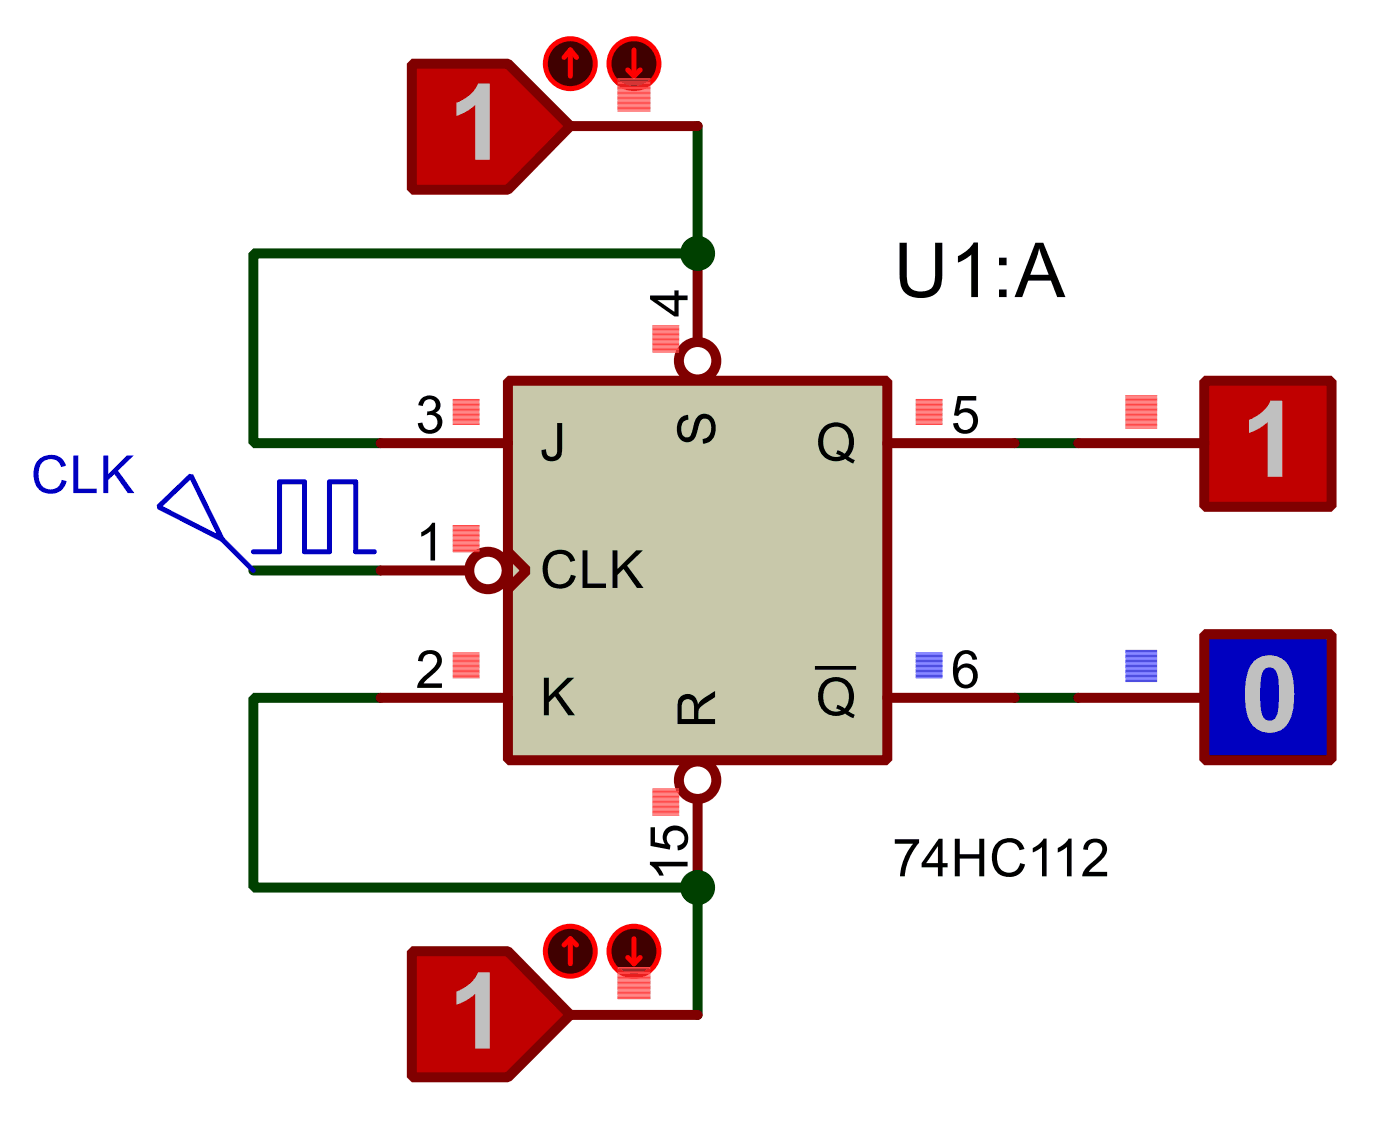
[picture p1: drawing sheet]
<svg xmlns="http://www.w3.org/2000/svg" width="56mm" height="46mm" viewBox="0 0 56 46" stroke-linecap="round" stroke-linejoin="round" font-family="sans-serif">
<defs><g id="words">
<g font-size="4.8" fill="#c0c0c0">
<text x="18" y="6.4">1</text>
<text x="49.7" y="19.1">1</text>
<text x="49.7" y="29.3">0</text>
<text x="18" y="42">1</text>
</g>
<text font-size="3.4" x="35.8" y="11.9">U1:A</text>
<g font-size="2.4">
<text x="16.7" y="17.4">3</text>
<text x="27.6" y="12.7" transform="rotate(-90 27.6 12.7)">4</text>
<text x="28.7" y="17.9" transform="rotate(-90 28.7 17.9)">S</text>
<text x="38.1" y="17.4">5</text>
<text x="16.7" y="22.5">1</text>
<text x="21.6" y="18.4">J</text>
<text x="21.6" y="23.5">CLK</text>
<text x="32.7" y="18.4">Q</text>
<text x="16.7" y="27.6">2</text>
<text x="21.6" y="28.7">K</text>
<text x="28.7" y="29.2" transform="rotate(-90 28.7 29.2)">R</text>
<text x="32.7" y="28.7">Q</text>
<text x="38.1" y="27.6">6</text>
<text x="27.6" y="35.3" transform="rotate(-90 27.6 35.3)">15</text>
<text x="35.8" y="35.1">74HC112</text>
</g>
<text font-size="2.4" fill="#0000c0" x="1.2" y="19.8">CLK</text>
</g></defs>
<path d="M28 5.1v5.1M40.7 17.8h2.5M10.2 22.9h5.1M28 35.6v5.1M40.7 28h2.5" fill="none" stroke="#004000" stroke-width=".4"/>
<circle cx="28" cy="10.2" r=".2" fill="#004000"/>
<path d="M28 10.2h-17.8v7.6h5.1" fill="none" stroke="#004000" stroke-width=".4"/>
<circle cx="28" cy="35.6" r=".2" fill="#004000"/>
<path d="M15.3 28h-5.1v7.6h17.8" fill="none" stroke="#004000" stroke-width=".4"/>
<path d="M20.4 15.3h15.2v15.2h-15.2z" fill="#c8c8aa" stroke="#800000" stroke-width=".4"/>
<g fill="none" stroke="#800000" stroke-width=".4">
<path d="M15.3 17.8h5.1M28 10.2v3.5M35.6 17.8h5.1M15.3 22.9h3.5M15.3 28h5.1M20.4 22.1l.7 .8-.7 .7zM28 32v3.6M35.6 28h5.1"/>
<circle cx="27.9" cy="14.5" r=".75"/>
<circle cx="19.5" cy="22.9" r=".75"/>
<circle cx="27.9" cy="31.3" r=".75"/>
</g>
<path d="M32.7 26.8h1.6" fill="none" stroke="#000" stroke-width=".15"/>
<g fill="none" stroke="#ff4040" stroke-width=".04">
<path d="M18.2 16h1M18.2 16.1h1M18.2 16.2h1M18.2 16.3h1M18.2 16.4h1M18.2 16.5h1M18.2 16.6h1M18.2 16.7h1M18.2 16.8h1M18.2 16.9h1M18.2 17h1M26.2 13.1h1"/>
<path d="M26.2 13.2h1M26.2 13.3h1M26.2 13.4h1M26.2 13.5h1M26.2 13.6h1M26.2 13.7h1M26.2 13.8h1M26.2 13.9h1M26.2 14h1M26.2 14.1h1M36.7 16h1.1M36.7 16.1h1.1"/>
<path d="M36.7 16.2h1.1M36.7 16.3h1.1M36.7 16.4h1.1M36.7 16.5h1.1M36.7 16.6h1.1M36.7 16.7h1.1M36.7 16.8h1.1M36.7 16.9h1.1M36.7 17h1.1M18.2 21.1h1M18.2 21.2h1M18.2 21.3h1"/>
<path d="M18.2 21.4h1M18.2 21.5h1M18.2 21.6h1M18.2 21.7h1M18.2 21.8h1M18.2 21.9h1M18.2 22h1M18.2 22.1h1M18.2 26.2h1M18.2 26.3h1M18.2 26.4h1M18.2 26.5h1"/>
<path d="M18.2 26.6h1M18.2 26.7h1M18.2 26.8h1M18.2 26.9h1M18.2 27h1M18.2 27.1h1M18.2 27.2h1M26.2 31.6h1M26.2 31.7h1M26.2 31.8h1M26.2 31.9h1M26.2 32h1"/>
<path d="M26.2 32.1h1M26.2 32.2h1M26.2 32.3h1M26.2 32.4h1M26.2 32.5h1M26.2 32.6h1M26.2 32.7h1"/>
</g>
<path d="M36.7 26.2h1.1M36.7 26.3h1.1M36.7 26.4h1.1M36.7 26.5h1.1M36.7 26.6h1.1M36.7 26.7h1.1M36.7 26.8h1.1M36.7 26.9h1.1M36.7 27h1.1M36.7 27.1h1.1M36.7 27.2h1.1" fill="none" stroke="#4040ff" stroke-width=".04"/>
<path d="M48.3 15.3h5.1v5h-5.1z" fill-rule="evenodd" fill="#c00000" stroke="#800000" stroke-width=".4"/>
<path d="M43.2 17.8h5.1" fill="none" stroke="#800000" stroke-width=".4"/>
<g fill="none" stroke="#ff4040" stroke-width=".04">
<path d="M45.1 15.9h1.3M45.1 16h1.3M45.1 16.1h1.3M45.1 16.2h1.3M45.1 16.3h1.3M45.1 16.4h1.3M45.1 16.5h1.3M45.1 16.6h1.3M45.1 16.7h1.3M45.1 16.8h1.3M45.1 16.9h1.3M45.1 17h1.3"/>
<path d="M45.1 17.1h1.3M45.1 17.2h1.3"/>
</g>
<path d="M48.3 25.4h5.1v5.1h-5.1z" fill-rule="evenodd" fill="#0000c0" stroke="#800000" stroke-width=".4"/>
<path d="M43.2 28h5.1" fill="none" stroke="#800000" stroke-width=".4"/>
<g fill="none" stroke="#4040ff" stroke-width=".04">
<path d="M45.1 26.1h1.3M45.1 26.2h1.3M45.1 26.3h1.3M45.1 26.4h1.3M45.1 26.5h1.3M45.1 26.6h1.3M45.1 26.7h1.3M45.1 26.8h1.3M45.1 26.9h1.3M45.1 27h1.3M45.1 27.1h1.3M45.1 27.2h1.3"/>
<path d="M45.1 27.3h1.3"/>
</g>
<path d="M16.5 2.6h3.9l2.5 2.5-2.5 2.5h-3.9z" fill-rule="evenodd" fill="#c00000" stroke="#800000" stroke-width=".4"/>
<path d="M22.9 5.1h5.1" fill="none" stroke="#800000" stroke-width=".4"/>
<circle cx="22.8" cy="2.6" r="1" fill="#400000" stroke="#f00" stroke-width=".2"/>
<path d="M22.9 2l-.3 .3M22.9 2l.2 .3M22.9 2v1.1" fill="none" stroke="#f00" stroke-width=".2"/>
<circle cx="25.4" cy="2.6" r="1" fill="#400000" stroke="#f00" stroke-width=".2"/>
<path d="M25.2 2.8l.2 .3M25.4 2v1.1M25.7 2.8l-.3 .3" fill="none" stroke="#f00" stroke-width=".2"/>
<g fill="none" stroke="#ff4040" stroke-width=".04">
<path d="M24.8 3.2h1.3M24.8 3.3h1.3M24.8 3.4h1.3M24.8 3.5h1.3M24.8 3.6h1.3M24.8 3.7h1.3M24.8 3.8h1.3M24.8 3.9h1.3M24.8 4h1.3M24.8 4.1h1.3M24.8 4.2h1.3M24.8 4.3h1.3"/>
<path d="M24.8 4.4h1.3M24.8 4.5h1.3"/>
</g>
<path d="M16.5 38.1h3.9l2.5 2.6-2.5 2.5h-3.9z" fill-rule="evenodd" fill="#c00000" stroke="#800000" stroke-width=".4"/>
<path d="M22.9 40.7h5.1" fill="none" stroke="#800000" stroke-width=".4"/>
<circle cx="22.8" cy="38.1" r="1" fill="#400000" stroke="#f00" stroke-width=".2"/>
<path d="M22.9 37.6l-.3 .3M22.9 37.6l.2 .3M22.9 37.6v1" fill="none" stroke="#f00" stroke-width=".2"/>
<circle cx="25.4" cy="38.1" r="1" fill="#400000" stroke="#f00" stroke-width=".2"/>
<path d="M25.2 38.4l.2 .2M25.4 37.6v1M25.7 38.4l-.3 .2" fill="none" stroke="#f00" stroke-width=".2"/>
<g fill="none" stroke="#ff4040" stroke-width=".04">
<path d="M24.8 38.8h1.3M24.8 38.9h1.3M24.8 39h1.3M24.8 39.1h1.3M24.8 39.2h1.3M24.8 39.3h1.3M24.8 39.4h1.3M24.8 39.5h1.3M24.8 39.6h1.3M24.8 39.7h1.3M24.8 39.8h1.3M24.8 39.9h1.3"/>
<path d="M24.8 40h1.3"/>
</g>
<path d="M6.4 20.3l1.3-1.2 1.2 2.5zM8.9 21.6l1.3 1.3M10.2 22.1h1v-2.8h1v2.8h1v-2.8h1.1v2.8h.7" fill="none" stroke="#0000c0" stroke-width=".2"/>
<g fill="#004000" stroke="#004000" stroke-width=".4">
<circle cx="27.9" cy="10.2" r=".5"/>
<circle cx="27.9" cy="35.6" r=".5"/>
</g>
<use href="#words"/>
</svg>
